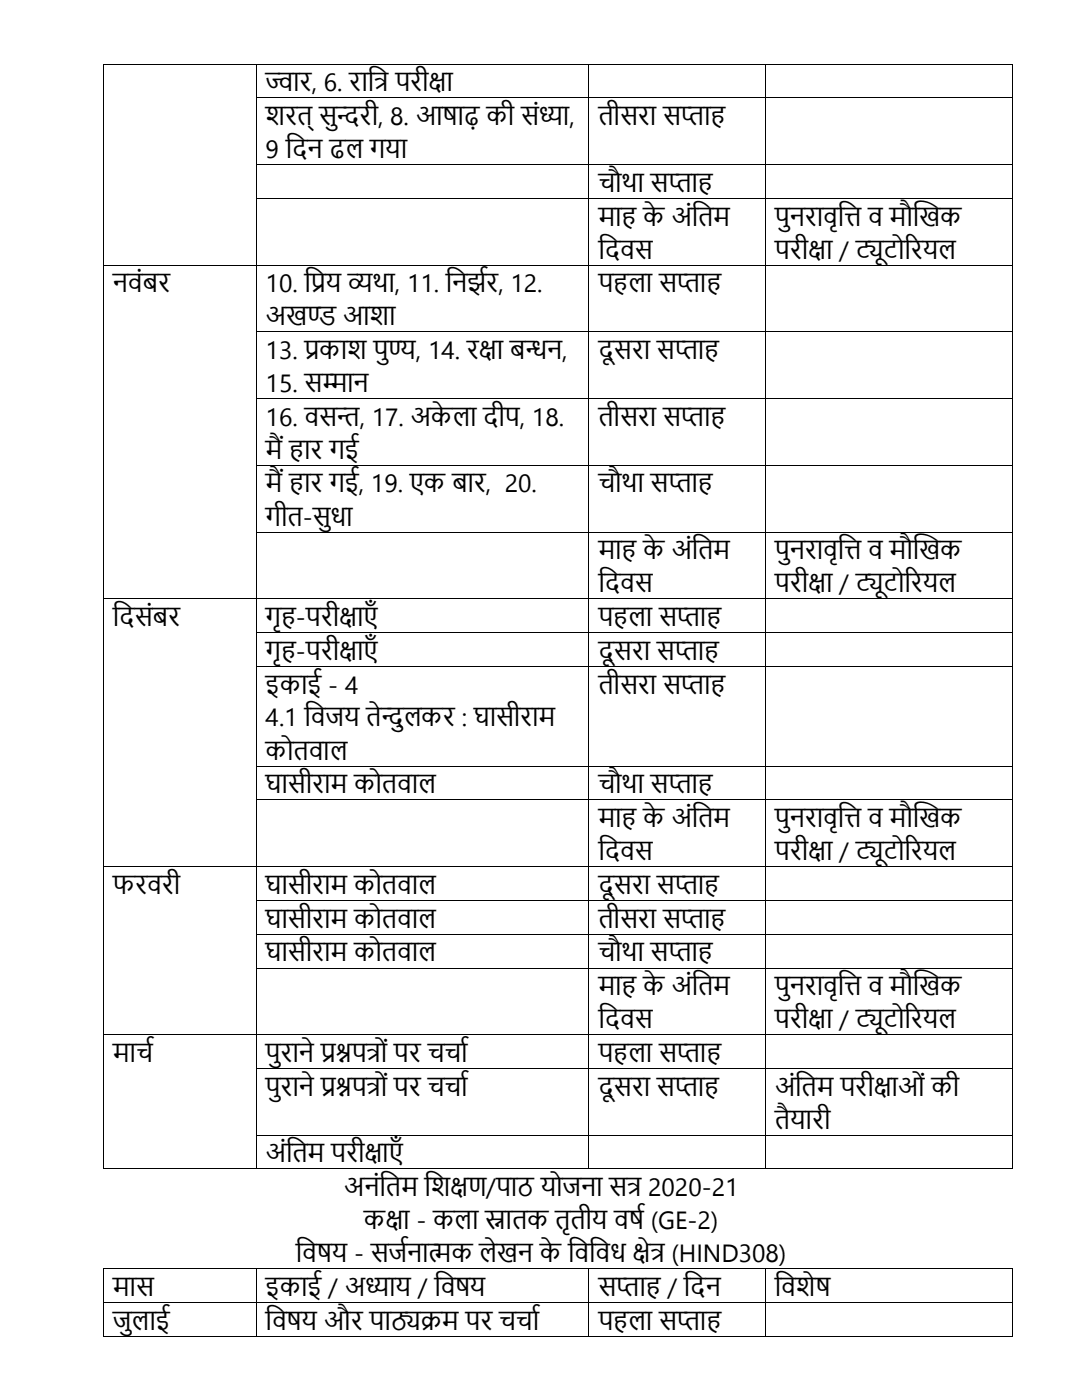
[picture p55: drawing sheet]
<svg xmlns="http://www.w3.org/2000/svg" width="216mm" height="279mm" viewBox="0 0 216 279" stroke-linecap="round" stroke-linejoin="round" font-family="sans-serif">
<defs><g id="words">
<g font-size="5">
<text x="53" y="18.2">ज</text>
<text x="53" y="18.2">्</text>
<text x="53" y="18.2">वार, 6. रात</text>
<text x="74.7" y="18.2">त</text>
<text x="74.7" y="18.2">्</text>
<text x="74.7" y="18.2">र परीक</text>
<text x="85.5" y="18.2">्</text>
<text x="85.5" y="18.2">षा</text>
<text x="53" y="25">िरि् सु</text>
<text x="67.2" y="25">न</text>
<text x="67.2" y="25">्</text>
<text x="67.2" y="25">दरी, 8. आर ि की संध</text>
<text x="88.3" y="25">्ा़</text>
<text x="107.5" y="25">्</text>
<text x="107.5" y="25">या,</text>
<text x="119.4" y="25">िीसरा सप</text>
<text x="135.9" y="25">्</text>
<text x="135.9" y="25">ता</text>
<text x="53" y="31.5">9 त</text>
<text x="58.3" y="31.5">दन ढल गया</text>
<text x="119.4" y="38.3">चौथा सप</text>
<text x="133.4" y="38.3">्</text>
<text x="133.4" y="38.3">ता</text>
<text x="119.4" y="45">मा</text>
<text x="128.3" y="45">केअंत</text>
<text x="139.3" y="45">िम</text>
<text x="154.6" y="45">पु</text>
<text x="157.6" y="45">नरावृत</text>
<text x="168.5" y="45">ि व मौख</text>
<text x="183.4" y="45">खक</text>
<text x="119.4" y="51.6">त</text>
<text x="120.7" y="51.6">दवस</text>
<text x="154.6" y="51.6">परीक</text>
<text x="161.3" y="51.6">्</text>
<text x="161.3" y="51.6">षा / टिोररयल</text>
<text x="170.8" y="51.6">्</text>
<text x="170.8" y="51.6">यू</text>
<text x="22.5" y="58.3">नवंबर</text>
<text x="53" y="58.3">10. त</text>
<text x="62" y="58.3">प</text>
<text x="62" y="58.3">्</text>
<text x="62" y="58.3">रय व</text>
<text x="69.4" y="58.3">्</text>
<text x="69.4" y="58.3">यथा, 11. त</text>
<text x="90.2" y="58.3">नझषर, 12.</text>
<text x="119.4" y="58.3">प ला सप</text>
<text x="135.1" y="58.3">्</text>
<text x="135.1" y="58.3">ता</text>
<text x="53" y="64.9">अखण</text>
<text x="61.3" y="64.9">्</text>
<text x="61.3" y="64.9">ड आिा</text>
<text x="53" y="71.6">13. प</text>
<text x="60.8" y="71.6">्</text>
<text x="60.8" y="71.6">रकाि पु</text>
<text x="77.5" y="71.6">ण, 14. रक</text>
<text x="77.5" y="71.6">्</text>
<text x="77.5" y="71.6">य</text>
<text x="95.6" y="71.6">्</text>
<text x="95.6" y="71.6">षा बन</text>
<text x="104.8" y="71.6">्न,</text>
<text x="119.4" y="71.6">दूसरा सप</text>
<text x="134.7" y="71.6">्</text>
<text x="134.7" y="71.6">ता</text>
<text x="53" y="78.2">15. सम</text>
<text x="64.3" y="78.2">्</text>
<text x="64.3" y="78.2">मान</text>
<text x="53" y="85">16. वसन, 17. अकेला दीप, 18.</text>
<text x="67.2" y="85">्</text>
<text x="67.2" y="85">त</text>
<text x="119.4" y="85">िीसरा सप</text>
<text x="135.9" y="85">्</text>
<text x="135.9" y="85">ता</text>
<text x="53" y="91.5">मै ार गई</text>
<text x="56.2" y="91.5">ं</text>
<text x="53" y="98.3">मै ार गई, 19. एक बार, 20.</text>
<text x="56.2" y="98.3">ं</text>
<text x="119.4" y="98.3">चौथा सप</text>
<text x="133.4" y="98.3">्</text>
<text x="133.4" y="98.3">ता</text>
<text x="53" y="104.9">गीि-सु</text>
<text x="66" y="104.9">धा</text>
<text x="119.4" y="111.6">मा</text>
<text x="128.3" y="111.6">केअंत</text>
<text x="139.3" y="111.6">िम</text>
<text x="154.6" y="111.6">पु</text>
<text x="157.6" y="111.6">नरावृत</text>
<text x="168.5" y="111.6">ि व मौख</text>
<text x="183.4" y="111.6">खक</text>
<text x="119.4" y="118.2">त</text>
<text x="120.7" y="118.2">दवस</text>
<text x="154.6" y="118.2">परीक</text>
<text x="161.3" y="118.2">्</text>
<text x="161.3" y="118.2">षा / टिोररयल</text>
<text x="170.8" y="118.2">्</text>
<text x="170.8" y="118.2">यू</text>
<text x="22.5" y="124.9">त</text>
<text x="23.8" y="124.9">दसंबर</text>
<text x="53" y="124.9">गृ -परीक</text>
<text x="67.7" y="124.9">्</text>
<text x="67.7" y="124.9">षाएाँ</text>
<text x="119.4" y="124.9">प ला सप</text>
<text x="135.1" y="124.9">्</text>
<text x="135.1" y="124.9">ता</text>
<text x="53" y="131.7">गृ -परीक</text>
<text x="67.7" y="131.7">्</text>
<text x="67.7" y="131.7">षाएाँ</text>
<text x="119.4" y="131.7">दूसरा सप</text>
<text x="134.7" y="131.7">्</text>
<text x="134.7" y="131.7">ता</text>
<text x="53" y="138.4">इकाई - 4</text>
<text x="119.4" y="138.4">िीसरा सप</text>
<text x="135.9" y="138.4">्</text>
<text x="135.9" y="138.4">ता</text>
<text x="53" y="145">4.1 त</text>
<text x="62" y="145">वजय िेन्दुलकर : घासीराम</text>
<text x="53" y="151.6">कोिवाल</text>
<text x="53" y="158.3">घासीराम कोिवाल</text>
<text x="119.4" y="158.3">चौथा सप</text>
<text x="133.4" y="158.3">्</text>
<text x="133.4" y="158.3">ता</text>
<text x="119.4" y="165">मा</text>
<text x="128.3" y="165">केअंत</text>
<text x="139.3" y="165">िम</text>
<text x="154.6" y="165">पु</text>
<text x="157.6" y="165">नरावृत</text>
<text x="168.5" y="165">ि व मौख</text>
<text x="183.4" y="165">खक</text>
<text x="119.4" y="171.6">त</text>
<text x="120.7" y="171.6">दवस</text>
<text x="154.6" y="171.6">परीक</text>
<text x="161.3" y="171.6">्</text>
<text x="161.3" y="171.6">षा / टिोररयल</text>
<text x="170.8" y="171.6">्</text>
<text x="170.8" y="171.6">यू</text>
<text x="22.5" y="178.4">फरवरी</text>
<text x="53" y="178.4">घासीराम कोिवाल</text>
<text x="119.4" y="178.4">दूसरा सप</text>
<text x="134.7" y="178.4">्</text>
<text x="134.7" y="178.4">ता</text>
<text x="53" y="185.1">घासीराम कोिवाल</text>
<text x="119.4" y="185.1">िीसरा सप</text>
<text x="135.9" y="185.1">्</text>
<text x="135.9" y="185.1">ता</text>
<text x="53" y="191.8">घासीराम कोिवाल</text>
<text x="119.4" y="191.8">चौथा सप</text>
<text x="133.4" y="191.8">्</text>
<text x="133.4" y="191.8">ता</text>
<text x="119.4" y="198.6">मा</text>
<text x="128.3" y="198.6">केअंत</text>
<text x="139.3" y="198.6">िम</text>
<text x="154.6" y="198.6">पु</text>
<text x="157.6" y="198.6">नरावृत</text>
<text x="168.5" y="198.6">ि व मौख</text>
<text x="183.4" y="198.6">खक</text>
<text x="119.4" y="205.2">त</text>
<text x="120.7" y="205.2">दवस</text>
<text x="154.6" y="205.2">परीक</text>
<text x="161.3" y="205.2">्</text>
<text x="161.3" y="205.2">षा / टिोररयल</text>
<text x="170.8" y="205.2">्</text>
<text x="170.8" y="205.2">यू</text>
<text x="22.5" y="211.9">माचष</text>
<text x="53" y="211.9">पु</text>
<text x="56" y="211.9">रानेप् ्</text>
<text x="64" y="211.9">्नपत</text>
<text x="64" y="211.9">रश रों पर चचाष</text>
<text x="119.4" y="211.9">प ला सप</text>
<text x="135.1" y="211.9">्</text>
<text x="135.1" y="211.9">ता</text>
<text x="53" y="218.7">पु</text>
<text x="56" y="218.7">राने प् ्</text>
<text x="64" y="218.7">्नपत</text>
<text x="64" y="218.7">रश रों पर चचाष</text>
<text x="119.4" y="218.7">दूसरा सप</text>
<text x="134.7" y="218.7">्</text>
<text x="134.7" y="218.7">ता</text>
<text x="154.6" y="218.7">अंत</text>
<text x="160" y="218.7">िम परीक</text>
<text x="174.3" y="218.7">्</text>
<text x="174.3" y="218.7">षाओं की</text>
<text x="154.6" y="225.2">िै</text>
<text x="157.7" y="225.2">यारी</text>
<text x="53" y="232">अंत</text>
<text x="58.3" y="232">िम परीक</text>
<text x="72.7" y="232">्</text>
<text x="72.7" y="232">षाएाँ</text>
<text x="68.6" y="238.7">अनंत</text>
<text x="77" y="238.7">िम त ्</text>
<text x="86" y="238.7">िक</text>
<text x="89.8" y="238.7">षण/पाठ योजना सत 2020-21</text>
<text x="125.1" y="238.7">्</text>
<text x="125.1" y="238.7">र</text>
<text x="72.6" y="245.3">कक</text>
<text x="76.9" y="245.3">्</text>
<text x="76.9" y="245.3">षा - कला स</text>
<text x="96.8" y="245.3">्</text>
<text x="96.8" y="245.3">नािक िृिीय वर</text>
<text x="125.5" y="245.3">्ष(GE-2)</text>
<text x="59" y="251.9">त्य - सजषनात</text>
<text x="60.3" y="251.9">वर</text>
<text x="85.5" y="251.9">्</text>
<text x="85.5" y="251.9">मक लेखन केत वध क्</text>
<text x="114.6" y="251.9">वत</text>
<text x="126.2" y="251.9">्र (HIND308)</text>
<text x="126.2" y="251.9">षेत</text>
<text x="22.5" y="258.6">मास</text>
<text x="53" y="258.6">इकाई / अध</text>
<text x="72.9" y="258.6">्</text>
<text x="72.9" y="258.6">याय / त्य</text>
<text x="87.9" y="258.6">वर</text>
<text x="119.4" y="258.6">सप</text>
<text x="123" y="258.6">्</text>
<text x="123" y="258.6">ता</text>
<text x="133.2" y="258.6">/ त</text>
<text x="137.7" y="258.6">दन</text>
<text x="154.6" y="258.6">त</text>
<text x="155.9" y="258.6">विेर</text>
<text x="162.7" y="258.6">्</text>
<text x="22.5" y="265.4">जु</text>
<text x="26.2" y="265.4">लाई</text>
<text x="53" y="265.4">त्य और पाठ</text>
<text x="54.3" y="265.4">वर</text>
<text x="78" y="265.4">्</text>
<text x="78" y="265.4">यिम पर चचाष</text>
<text x="119.4" y="265.4">प ला सप</text>
<text x="135.1" y="265.4">्</text>
<text x="135.1" y="265.4">ता</text>
</g>
</g></defs>
<g fill="#000">
<path d="M20.6 12.7h.1v.2h-.1z" fill-rule="evenodd"/>
<path d="M20.6 12.7h.1v.2h-.1z" fill-rule="evenodd"/>
<path d="M20.6 19.4h.1v.2h-.1z" fill-rule="evenodd"/>
<path d="M51.1 12.7h.1v.2h-.1z" fill-rule="evenodd"/>
<path d="M51.1 19.4h.1v.2h-.1z" fill-rule="evenodd"/>
<path d="M117.4 12.7h.2v.2h-.2z" fill-rule="evenodd"/>
<path d="M117.4 19.4h.2v.2h-.2z" fill-rule="evenodd"/>
<path d="M152.7 12.7h.1v.2h-.1z" fill-rule="evenodd"/>
<path d="M152.7 19.4h.1v.2h-.1z" fill-rule="evenodd"/>
<path d="M201.9 12.7h.1v.2h-.1z" fill-rule="evenodd"/>
<path d="M201.9 12.7h.1v.2h-.1z" fill-rule="evenodd"/>
<path d="M201.9 19.4h.1v.2h-.1z" fill-rule="evenodd"/>
<path d="M20.6 32.8h.1v.1h-.1z" fill-rule="evenodd"/>
<path d="M20.6 39.5h.1v.2h-.1z" fill-rule="evenodd"/>
<path d="M51.1 32.8h.1v.1h-.1z" fill-rule="evenodd"/>
<path d="M51.1 39.5h.1v.2h-.1z" fill-rule="evenodd"/>
<path d="M117.4 32.8h.2v.1h-.2z" fill-rule="evenodd"/>
<path d="M117.4 39.5h.2v.2h-.2z" fill-rule="evenodd"/>
<path d="M152.7 32.8h.1v.1h-.1z" fill-rule="evenodd"/>
<path d="M152.7 39.5h.1v.2h-.1z" fill-rule="evenodd"/>
<path d="M201.9 32.8h.1v.1h-.1z" fill-rule="evenodd"/>
<path d="M201.9 39.5h.1v.2h-.1z" fill-rule="evenodd"/>
<path d="M20.6 52.8h.1v.2h-.1z" fill-rule="evenodd"/>
<path d="M51.1 52.8h.1v.2h-.1z" fill-rule="evenodd"/>
<path d="M117.4 52.8h.2v.2h-.2z" fill-rule="evenodd"/>
<path d="M152.7 52.8h.1v.2h-.1z" fill-rule="evenodd"/>
<path d="M201.9 52.8h.1v.2h-.1z" fill-rule="evenodd"/>
<path d="M20.6 66.1h.1v.2h-.1z" fill-rule="evenodd"/>
<path d="M20.6 79.5h.1v.1h-.1z" fill-rule="evenodd"/>
<path d="M51.1 66.1h.1v.2h-.1z" fill-rule="evenodd"/>
<path d="M51.1 79.5h.1v.1h-.1z" fill-rule="evenodd"/>
<path d="M117.4 66.1h.2v.2h-.2z" fill-rule="evenodd"/>
<path d="M117.4 79.5h.2v.1h-.2z" fill-rule="evenodd"/>
<path d="M152.7 66.1h.1v.2h-.1z" fill-rule="evenodd"/>
<path d="M152.7 79.5h.1v.1h-.1z" fill-rule="evenodd"/>
<path d="M201.9 66.1h.1v.2h-.1z" fill-rule="evenodd"/>
<path d="M201.9 79.5h.1v.1h-.1z" fill-rule="evenodd"/>
<path d="M20.6 92.8h.1v.1h-.1z" fill-rule="evenodd"/>
<path d="M51.1 92.8h.1v.1h-.1z" fill-rule="evenodd"/>
<path d="M117.4 92.8h.2v.1h-.2z" fill-rule="evenodd"/>
<path d="M152.7 92.8h.1v.1h-.1z" fill-rule="evenodd"/>
<path d="M201.9 92.8h.1v.1h-.1z" fill-rule="evenodd"/>
<path d="M20.6 106.1h.1v.2h-.1z" fill-rule="evenodd"/>
<path d="M20.6 119.4h.1v.2h-.1z" fill-rule="evenodd"/>
<path d="M51.1 106.1h.1v.2h-.1z" fill-rule="evenodd"/>
<path d="M51.1 119.4h.1v.2h-.1z" fill-rule="evenodd"/>
<path d="M117.4 106.1h.2v.2h-.2z" fill-rule="evenodd"/>
<path d="M117.4 119.4h.2v.2h-.2z" fill-rule="evenodd"/>
<path d="M152.7 106.1h.1v.2h-.1z" fill-rule="evenodd"/>
<path d="M152.7 119.4h.1v.2h-.1z" fill-rule="evenodd"/>
<path d="M201.9 106.1h.1v.2h-.1z" fill-rule="evenodd"/>
<path d="M201.9 119.4h.1v.2h-.1z" fill-rule="evenodd"/>
<path d="M20.6 126.2h.1v.1h-.1z" fill-rule="evenodd"/>
<path d="M20.6 132.9h.1v.2h-.1z" fill-rule="evenodd"/>
<path d="M51.1 126.2h.1v.1h-.1z" fill-rule="evenodd"/>
<path d="M51.1 132.9h.1v.2h-.1z" fill-rule="evenodd"/>
<path d="M117.4 126.2h.2v.1h-.2z" fill-rule="evenodd"/>
<path d="M117.4 132.9h.2v.2h-.2z" fill-rule="evenodd"/>
<path d="M152.7 126.2h.1v.1h-.1z" fill-rule="evenodd"/>
<path d="M152.7 132.9h.1v.2h-.1z" fill-rule="evenodd"/>
<path d="M201.9 126.2h.1v.1h-.1z" fill-rule="evenodd"/>
<path d="M201.9 132.9h.1v.2h-.1z" fill-rule="evenodd"/>
<path d="M20.6 152.8h.1v.2h-.1z" fill-rule="evenodd"/>
<path d="M20.6 159.5h.1v.2h-.1z" fill-rule="evenodd"/>
<path d="M51.1 152.8h.1v.2h-.1z" fill-rule="evenodd"/>
<path d="M51.1 159.5h.1v.2h-.1z" fill-rule="evenodd"/>
<path d="M117.4 152.8h.2v.2h-.2z" fill-rule="evenodd"/>
<path d="M117.4 159.5h.2v.2h-.2z" fill-rule="evenodd"/>
<path d="M152.7 152.8h.1v.2h-.1z" fill-rule="evenodd"/>
<path d="M152.7 159.5h.1v.2h-.1z" fill-rule="evenodd"/>
<path d="M201.9 152.8h.1v.2h-.1z" fill-rule="evenodd"/>
<path d="M201.9 159.5h.1v.2h-.1z" fill-rule="evenodd"/>
<path d="M20.6 172.9h.1v.1h-.1z" fill-rule="evenodd"/>
<path d="M20.6 179.6h.1v.2h-.1z" fill-rule="evenodd"/>
<path d="M51.1 172.9h.1v.1h-.1z" fill-rule="evenodd"/>
<path d="M51.1 179.6h.1v.2h-.1z" fill-rule="evenodd"/>
<path d="M117.4 172.9h.2v.1h-.2z" fill-rule="evenodd"/>
<path d="M117.4 179.6h.2v.2h-.2z" fill-rule="evenodd"/>
<path d="M152.7 172.9h.1v.1h-.1z" fill-rule="evenodd"/>
<path d="M152.7 179.6h.1v.2h-.1z" fill-rule="evenodd"/>
<path d="M201.9 172.9h.1v.1h-.1z" fill-rule="evenodd"/>
<path d="M201.9 179.6h.1v.2h-.1z" fill-rule="evenodd"/>
<path d="M20.6 186.3h.1v.2h-.1z" fill-rule="evenodd"/>
<path d="M20.6 193.1h.1v.2h-.1z" fill-rule="evenodd"/>
<path d="M51.1 186.3h.1v.2h-.1z" fill-rule="evenodd"/>
<path d="M51.1 193.1h.1v.2h-.1z" fill-rule="evenodd"/>
<path d="M117.4 186.3h.2v.2h-.2z" fill-rule="evenodd"/>
<path d="M117.4 193.1h.2v.2h-.2z" fill-rule="evenodd"/>
<path d="M152.7 186.3h.1v.2h-.1z" fill-rule="evenodd"/>
<path d="M152.7 193.1h.1v.2h-.1z" fill-rule="evenodd"/>
<path d="M201.9 186.3h.1v.2h-.1z" fill-rule="evenodd"/>
<path d="M201.9 193.1h.1v.2h-.1z" fill-rule="evenodd"/>
<path d="M20.6 206.4h.1v.2h-.1z" fill-rule="evenodd"/>
<path d="M20.6 213.1h.1v.2h-.1z" fill-rule="evenodd"/>
<path d="M51.1 206.4h.1v.2h-.1z" fill-rule="evenodd"/>
<path d="M51.1 213.1h.1v.2h-.1z" fill-rule="evenodd"/>
<path d="M117.4 206.4h.2v.2h-.2z" fill-rule="evenodd"/>
<path d="M117.4 213.1h.2v.2h-.2z" fill-rule="evenodd"/>
<path d="M152.7 206.4h.1v.2h-.1z" fill-rule="evenodd"/>
<path d="M152.7 213.1h.1v.2h-.1z" fill-rule="evenodd"/>
<path d="M201.9 206.4h.1v.2h-.1z" fill-rule="evenodd"/>
<path d="M201.9 213.1h.1v.2h-.1z" fill-rule="evenodd"/>
<path d="M20.6 226.5h.1v.1h-.1z" fill-rule="evenodd"/>
<path d="M20.6 233.2h.1v.2h-.1z" fill-rule="evenodd"/>
<path d="M20.6 233.2h.1v.2h-.1z" fill-rule="evenodd"/>
<path d="M51.1 226.5h.1v.1h-.1z" fill-rule="evenodd"/>
<path d="M51.1 233.2h.1v.2h-.1z" fill-rule="evenodd"/>
<path d="M117.4 226.5h.2v.1h-.2z" fill-rule="evenodd"/>
<path d="M117.4 233.2h.2v.2h-.2z" fill-rule="evenodd"/>
<path d="M152.7 226.5h.1v.1h-.1z" fill-rule="evenodd"/>
<path d="M152.7 233.2h.1v.2h-.1z" fill-rule="evenodd"/>
<path d="M201.9 226.5h.1v.1h-.1z" fill-rule="evenodd"/>
<path d="M201.9 233.2h.1v.2h-.1z" fill-rule="evenodd"/>
<path d="M201.9 233.2h.1v.2h-.1z" fill-rule="evenodd"/>
<path d="M20.6 253.1h.1v.2h-.1z" fill-rule="evenodd"/>
<path d="M20.6 253.1h.1v.2h-.1z" fill-rule="evenodd"/>
<path d="M51.1 253.1h.1v.2h-.1z" fill-rule="evenodd"/>
<path d="M117.4 253.1h.2v.2h-.2z" fill-rule="evenodd"/>
<path d="M152.7 253.1h.1v.2h-.1z" fill-rule="evenodd"/>
<path d="M201.9 253.1h.1v.2h-.1z" fill-rule="evenodd"/>
<path d="M201.9 253.1h.1v.2h-.1z" fill-rule="evenodd"/>
<path d="M20.6 259.8h.1v.2h-.1z" fill-rule="evenodd"/>
<path d="M20.6 266.6h.1v.2h-.1z" fill-rule="evenodd"/>
<path d="M20.6 266.6h.1v.2h-.1z" fill-rule="evenodd"/>
<path d="M51.1 259.8h.1v.2h-.1z" fill-rule="evenodd"/>
<path d="M51.1 266.6h.1v.2h-.1z" fill-rule="evenodd"/>
<path d="M117.4 259.8h.2v.2h-.2z" fill-rule="evenodd"/>
<path d="M117.4 266.6h.2v.2h-.2z" fill-rule="evenodd"/>
<path d="M152.7 259.8h.1v.2h-.1z" fill-rule="evenodd"/>
<path d="M152.7 266.6h.1v.2h-.1z" fill-rule="evenodd"/>
<path d="M201.9 259.8h.1v.2h-.1z" fill-rule="evenodd"/>
<path d="M201.9 266.6h.1v.2h-.1z" fill-rule="evenodd"/>
<path d="M201.9 266.6h.1v.2h-.1z" fill-rule="evenodd"/>
</g>
<g fill="none" stroke="#000" stroke-width=".2">
<path d="M20.7 12.9v6.5M20.7 19.6v13.2M20.7 12.8h30.4M51.1 12.9v6.5M51.1 19.6v13.2M51.2 12.8h66.2M51.2 19.5h66.2M117.5 12.9v6.5M117.5 19.6v13.2M117.6 12.8h35.1M117.6 19.5h35.1M152.8 12.9v6.5"/>
<path d="M152.8 19.6v13.2M152.8 12.8h49.1M152.8 19.5h49.1M202 12.9v6.5M202 19.6v13.2M20.7 32.9v6.6M20.7 39.7v13.1M51.1 32.9v6.6M51.1 39.7v13.1M51.2 32.9h66.2M51.2 39.6h66.2M117.5 32.9v6.6"/>
<path d="M117.5 39.7v13.1M117.6 32.9h35.1M117.6 39.6h35.1M152.8 32.9v6.6M152.8 39.7v13.1M152.8 32.9h49.1M152.8 39.6h49.1M202 32.9v6.6M202 39.7v13.1M20.7 53v13.1M20.7 52.9h30.4M51.1 53v13.1"/>
<path d="M51.2 52.9h66.2M117.5 53v13.1M117.6 52.9h35.1M152.8 53v13.1M152.8 52.9h49.1M202 53v13.1M20.7 66.3v13.2M20.7 79.6v13.2M51.1 66.3v13.2M51.1 79.6v13.2M51.2 66.2h66.2M51.2 79.6h66.2"/>
<path d="M117.5 66.3v13.2M117.5 79.6v13.2M117.6 66.2h35.1M117.6 79.6h35.1M152.8 66.3v13.2M152.8 79.6v13.2M152.8 66.2h49.1M152.8 79.6h49.1M202 66.3v13.2M202 79.6v13.2M20.7 92.9v13.2M51.1 92.9v13.2"/>
<path d="M51.2 92.9h66.2M117.5 92.9v13.2M117.6 92.9h35.1M152.8 92.9v13.2M152.8 92.9h49.1M202 92.9v13.2M20.7 106.3v13.1M20.7 119.6v6.6M20.7 119.5h30.4M51.1 106.3v13.1M51.1 119.6v6.6M51.2 106.2h66.2"/>
<path d="M51.2 119.5h66.2M117.5 106.3v13.1M117.5 119.6v6.6M117.6 106.2h35.1M117.6 119.5h35.1M152.8 106.3v13.1M152.8 119.6v6.6M152.8 106.2h49.1M152.8 119.5h49.1M202 106.3v13.1M202 119.6v6.6M20.7 126.3v6.6"/>
<path d="M20.7 133.1v19.7M51.1 126.3v6.6M51.1 133.1v19.7M51.2 126.3h66.2M51.2 133h66.2M117.5 126.3v6.6M117.5 133.1v19.7M117.6 126.3h35.1M117.6 133h35.1M152.8 126.3v6.6M152.8 133.1v19.7M152.8 126.3h49.1"/>
<path d="M152.8 133h49.1M202 126.3v6.6M202 133.1v19.7M20.7 153v6.5M20.7 159.7v13.2M51.1 153v6.5M51.1 159.7v13.2M51.2 152.9h66.2M51.2 159.6h66.2M117.5 153v6.5M117.5 159.7v13.2M117.6 152.9h35.1"/>
<path d="M117.6 159.6h35.1M152.8 153v6.5M152.8 159.7v13.2M152.8 152.9h49.1M152.8 159.6h49.1M202 153v6.5M202 159.7v13.2M20.7 173v6.6M20.7 179.8v6.5M20.7 173h30.4M51.1 173v6.6M51.1 179.8v6.5"/>
<path d="M51.2 173h66.2M51.2 179.7h66.2M117.5 173v6.6M117.5 179.8v6.5M117.6 173h35.1M117.6 179.7h35.1M152.8 173v6.6M152.8 179.8v6.5M152.8 173h49.1M152.8 179.7h49.1M202 173v6.6M202 179.8v6.5"/>
<path d="M20.7 186.5v6.6M20.7 193.3v13.1M51.1 186.5v6.6M51.1 193.3v13.1M51.2 186.4h66.2M51.2 193.2h66.2M117.5 186.5v6.6M117.5 193.3v13.1M117.6 186.4h35.1M117.6 193.2h35.1M152.8 186.5v6.6M152.8 193.3v13.1"/>
<path d="M152.8 186.4h49.1M152.8 193.2h49.1M202 186.5v6.6M202 193.3v13.1M20.7 206.6v6.5M20.7 213.3v13.2M20.7 206.5h30.4M51.1 206.6v6.5M51.1 213.3v13.2M51.2 206.5h66.2M51.2 213.2h66.2M117.5 206.6v6.5"/>
<path d="M117.5 213.3v13.2M117.6 206.5h35.1M117.6 213.2h35.1M152.8 206.6v6.5M152.8 213.3v13.2M152.8 206.5h49.1M152.8 213.2h49.1M202 206.6v6.5M202 213.3v13.2M20.7 226.6v6.6M20.7 233.3h30.4M51.1 226.6v6.6"/>
<path d="M51.2 226.6h66.2M51.2 233.3h66.2M117.5 226.6v6.6M117.6 226.6h35.1M117.6 233.3h35.1M152.8 226.6v6.6M152.8 226.6h49.1M152.8 233.3h49.1M202 226.6v6.6M20.7 253.3v6.5M20.7 253.2h30.4M20.7 259.9h30.4"/>
<path d="M51.1 253.3v6.5M51.2 253.2h66.2M51.2 259.9h66.2M117.5 253.3v6.5M117.6 253.2h35.1M117.6 259.9h35.1M152.8 253.3v6.5M152.8 253.2h49.1M152.8 259.9h49.1M202 253.3v6.5M20.7 260v6.6M20.7 266.7h30.4"/>
<path d="M51.1 260v6.6M51.2 266.7h66.2M117.5 260v6.6M117.6 266.7h35.1M152.8 260v6.6M152.8 266.7h49.1M202 260v6.6"/>
</g>
<use href="#words"/>
</svg>
